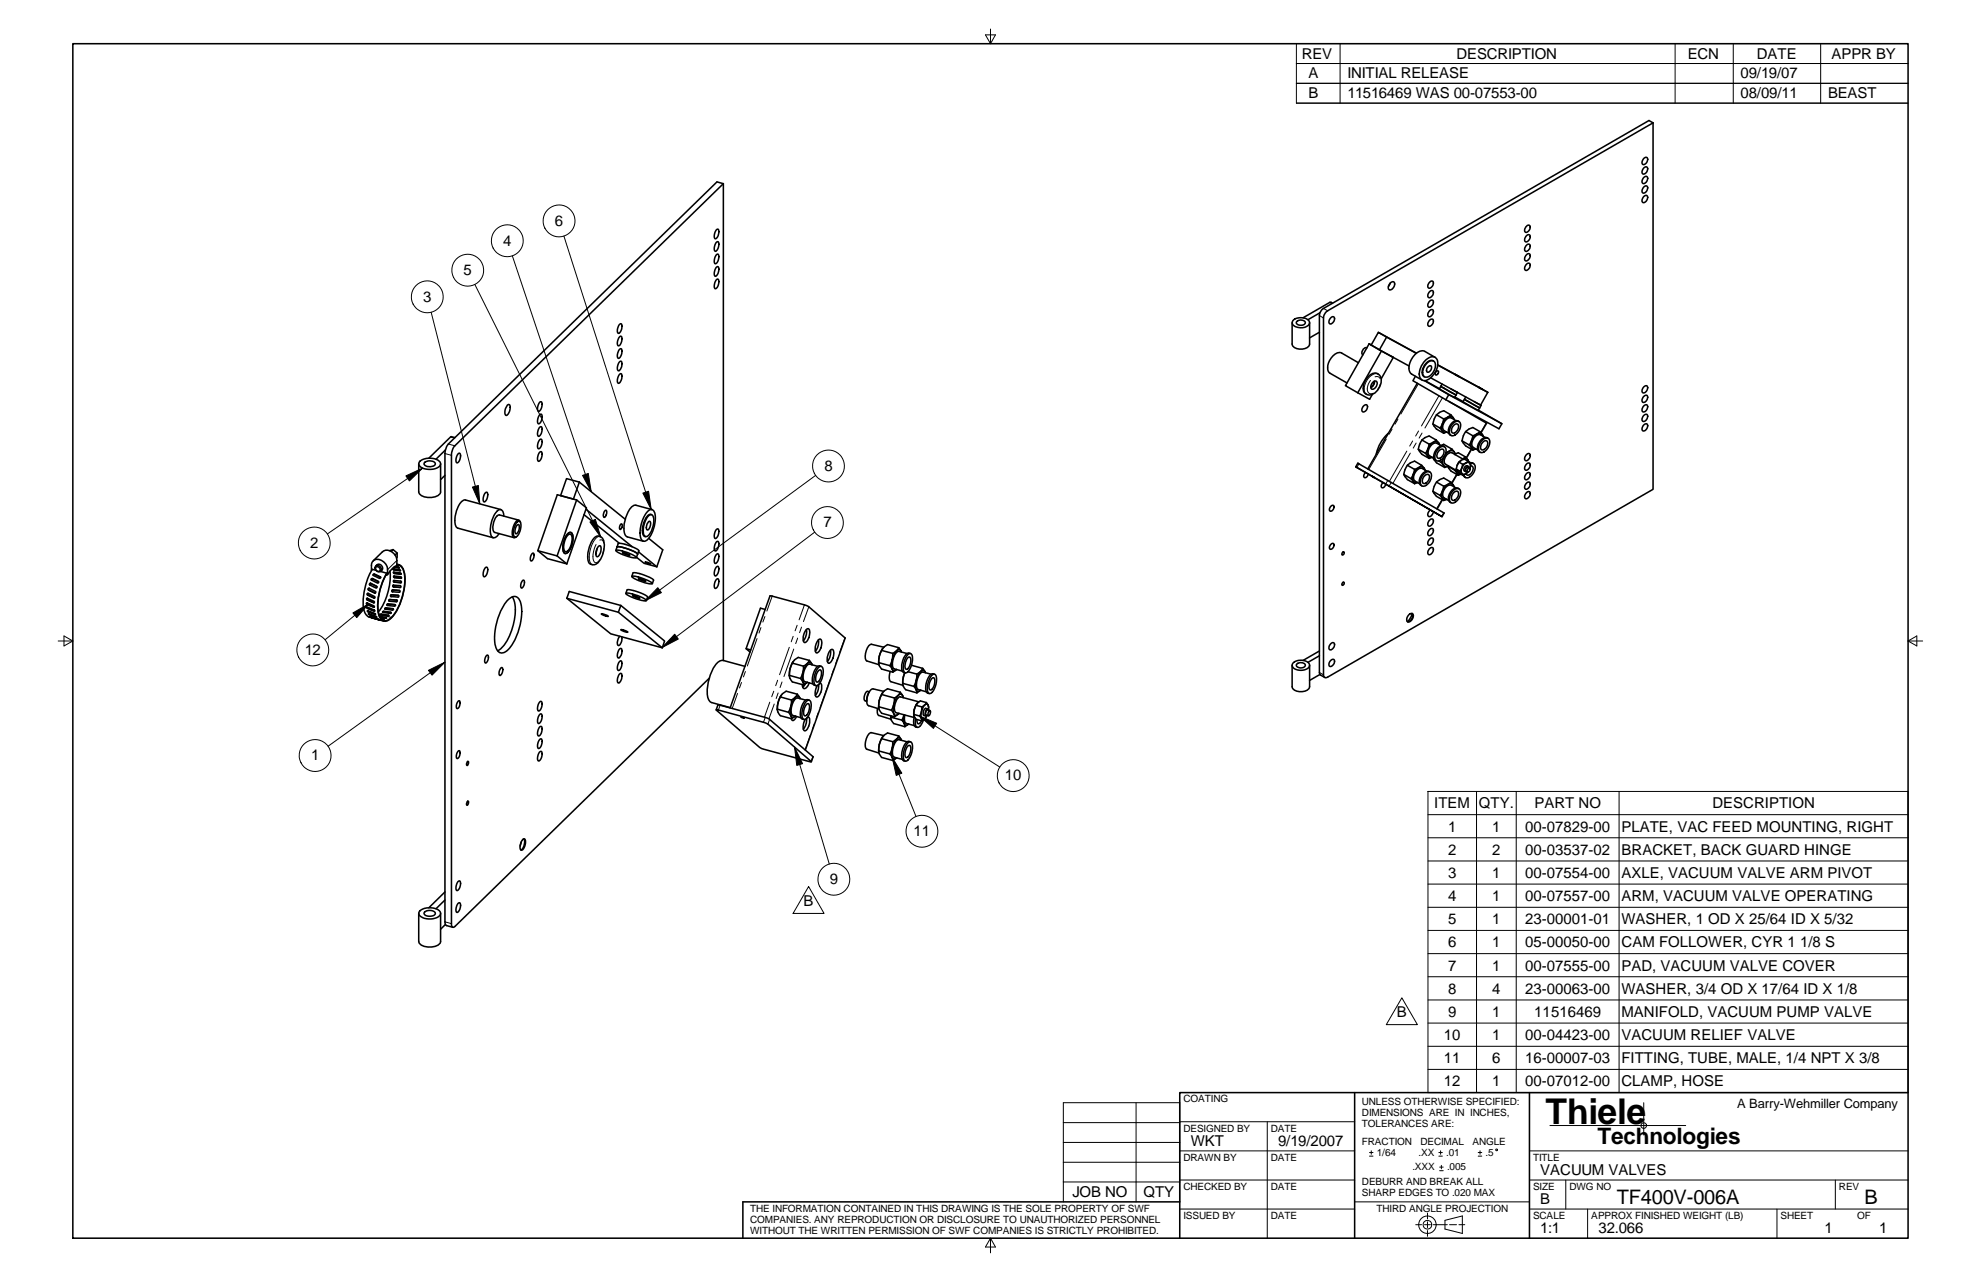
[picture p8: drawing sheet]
<svg xmlns="http://www.w3.org/2000/svg" width="432mm" height="279mm" viewBox="0 0 432 279" stroke-linecap="round" stroke-linejoin="round" font-family="sans-serif">
<defs><g id="words">
<text font-size="7.7" x="336.9" y="244.9">Thiele</text>
<text font-size="4.9" x="348.2" y="249.4">Technologies</text>
<g font-size="4.4">
<text x="352.4" y="262.3">TF400V-006A</text>
<text x="406.4" y="262.3">B</text>
</g>
<g font-size="3.3">
<text x="283.8" y="12.8">REV</text>
<text x="285.2" y="17.1">A</text>
<text x="293.7" y="17.1">INITIAL RELEASE</text>
<text x="317.5" y="12.8">DESCRIPTION</text>
<text x="367.9" y="12.8">ECN</text>
<text x="379.4" y="17.1">09/19/07</text>
<text x="383" y="12.8">DATE</text>
<text x="399.2" y="12.8">APPR BY</text>
<text x="285.2" y="21.4">B</text>
<text x="293.7" y="21.4">11516469 WAS 00-07553-00</text>
<text x="379.4" y="21.4">08/09/11</text>
<text x="398.5" y="21.4">BEAST</text>
<text x="109.7" y="53.5">4</text>
<text x="121" y="49.2">6</text>
<text x="101" y="59.9">5</text>
<text x="92.2" y="65.7">3</text>
<text x="179.7" y="102.6">8</text>
<text x="67.6" y="119.4">2</text>
<text x="179.5" y="114.9">7</text>
<text x="66.4" y="142.7">12</text>
<text x="67.8" y="165.7">1</text>
<text x="219" y="170.1">10</text>
<text x="312.6" y="176.2">ITEM QTY.</text>
<text x="334.5" y="176.2">PART NO</text>
<text x="373.2" y="176.2">DESCRIPTION</text>
<text x="199.1" y="182.2">11</text>
<text x="315.6" y="181.2">1</text>
<text x="325.2" y="181.2">1</text>
<text x="332.4" y="181.2">00-07829-00</text>
<text x="353.4" y="181.2">PLATE, VAC FEED MOUNTING, RIGHT</text>
<text x="315.6" y="186.3">2</text>
<text x="315.6" y="191.3">3</text>
<text x="325.2" y="191.3">1</text>
<text x="325.2" y="186.3">2</text>
<text x="332.4" y="191.3">00-07554-00</text>
<text x="332.4" y="186.3">00-03537-02</text>
<text x="353.4" y="191.3">AXLE, VACUUM VALVE ARM PIVOT</text>
<text x="353.4" y="186.3">BRACKET, BACK GUARD HINGE</text>
<text x="175.2" y="197.5">B</text>
<text x="180.9" y="192.7">9</text>
<text x="315.6" y="196.4">4</text>
<text x="325.2" y="196.4">1</text>
<text x="332.4" y="196.4">00-07557-00</text>
<text x="353.4" y="196.4">ARM, VACUUM VALVE OPERATING</text>
<text x="315.6" y="201.4">5</text>
<text x="325.2" y="201.4">1</text>
<text x="332.4" y="201.4">23-00001-01</text>
<text x="353.4" y="201.4">WASHER, 1 OD X 25/64 ID X 5/32</text>
<text x="315.6" y="206.5">6</text>
<text x="325.2" y="206.5">1</text>
<text x="332.4" y="206.5">05-00050-00</text>
<text x="353.4" y="206.5">CAM FOLLOWER, CYR 1 1/8 S</text>
<text x="315.6" y="211.5">7</text>
<text x="325.2" y="211.5">1</text>
<text x="332.4" y="211.5">00-07555-00</text>
<text x="353.4" y="211.5">PAD, VACUUM VALVE COVER</text>
<text x="304.5" y="221.7">B</text>
<text x="315.6" y="216.6">8</text>
<text x="315.6" y="221.6">9</text>
<text x="325.2" y="216.6">4</text>
<text x="325.2" y="221.6">1</text>
<text x="332.4" y="216.6">23-00063-00</text>
<text x="334.4" y="221.6">11516469</text>
<text x="353.4" y="221.6">MANIFOLD, VACUUM PUMP VALVE</text>
<text x="353.4" y="216.6">WASHER, 3/4 OD X 17/64 ID X 1/8</text>
<text x="314.7" y="226.7">10</text>
<text x="325.2" y="226.7">1</text>
<text x="332.4" y="226.7">00-04423-00</text>
<text x="353.4" y="226.7">VACUUM RELIEF VALVE</text>
<text x="314.7" y="231.7">11</text>
<text x="325.2" y="231.7">6</text>
<text x="332.4" y="231.7">16-00007-03</text>
<text x="353.4" y="231.7">FITTING, TUBE, MALE, 1/4 NPT X 3/8</text>
<text x="314.7" y="236.8">12</text>
<text x="325.2" y="236.8">1</text>
<text x="332.4" y="236.8">00-07012-00</text>
<text x="353.4" y="236.8">CLAMP, HOSE</text>
<text x="259.5" y="249.7">WKT</text>
<text x="278.6" y="249.7">9/19/2007</text>
<text x="335.7" y="256.1">VACUUM VALVES</text>
<text x="233.7" y="260.9">JOB NO</text>
<text x="249.2" y="260.9">QTY</text>
<text x="335.7" y="262.4">B</text>
<text x="335.7" y="268.8">1:1</text>
<text x="348.4" y="268.8">32.066</text>
<text x="397.7" y="268.8">1</text>
<text x="409.6" y="268.8">1</text>
</g>
<text font-size="2.8" x="378.6" y="241.4">A Barry-Wehmiller Company</text>
<g font-size="2.2">
<text x="258" y="240.3">COATING</text>
<text x="296.9" y="245.6">TOLERANCES ARE:</text>
<text x="296.9" y="243.2">DIMENSIONS ARE IN INCHES,</text>
<text x="296.9" y="240.8">UNLESS OTHERWISE SPECIFIED:</text>
<text x="258" y="246.6">DESIGNED BY</text>
<text x="277" y="246.6">DATE</text>
<text x="296.9" y="249.5">FRACTION</text>
<text x="300.1" y="251.9">1/64</text>
<text x="309.2" y="251.9">.XX</text>
<text x="309.6" y="249.5">DECIMAL</text>
<text x="315.3" y="251.9">.01</text>
<text x="320.9" y="249.5">ANGLE</text>
<text x="323.8" y="251.9">.5</text>
<text x="258" y="253">DRAWN BY</text>
<text x="277" y="253">DATE</text>
<text x="307.8" y="255.1">.XXX</text>
<text x="315.4" y="255.1">.005</text>
<text x="334.2" y="253">TITLE</text>
<text x="258" y="259.3">CHECKED BY</text>
<text x="277" y="259.3">DATE</text>
<text x="296.9" y="258.3">DEBURR AND BREAK ALL</text>
<text x="296.9" y="260.6">SHARP EDGES TO .020 MAX</text>
<text x="334.2" y="259.3">SIZE</text>
<text x="342.1" y="259.3">DWG NO</text>
<text x="400.8" y="259.3">REV</text>
<text x="163.5" y="269">WITHOUT THE WRITTEN PERMISSION OF SWF COMPANIES IS STRICTLY PROHIBITED.</text>
<text x="163.5" y="264.2">THE INFORMATION CONTAINED IN THIS DRAWING IS THE SOLE PROPERTY OF SWF</text>
<text x="163.5" y="266.6">COMPANIES. ANY REPRODUCTION OR DISCLOSURE TO UNAUTHORIZED PERSONNEL</text>
<text x="258" y="265.7">ISSUED BY</text>
<text x="277" y="265.7">DATE</text>
<text x="300" y="264.1">THIRD ANGLE PROJECTION</text>
<text x="334.2" y="265.7">SCALE</text>
<text x="346.9" y="265.7">APPROX FINISHED WEIGHT (LB)</text>
<text x="388.1" y="265.7">SHEET</text>
<text x="404.8" y="265.7">OF</text>
</g>
</g></defs>
<g fill="none" stroke="#000" stroke-width=".22">
<path d="M214.8 7.6h2.2l-1.1 1.9zM215.9 6.3v3.2M282.6 18.2h133.3M282.6 9.5v13h133.3M292.1 9.5v13M365.1 9.5v13M377.8 9.5v13M396.9 9.5v13M415.9 13.8h-133.3M111.7 55.8l17.2 51.3M122.9 51.5l19 59.5M94 68.1l10.6 41.7"/>
<path d="M103.5 62l27.4 55M287.6 68.8l.9 .5M288.5 67.2l.9 .5M289.8 65.9l.5 .3M97 98.8l1.4 .4M97.7 96.8l1.4 .4M98.2 95.2l.8 .3M298.7 82.9a2.2 2.2 0 0 0-.3 2.8l.4 .1 .5-.1M299.7 82.1h.7l.4 .4M300.4 81.5a2.4 2.4 0 0 0-2.6 1.7 2.17 2.17 0 0 0 .1 2.7M300.8 83.7l-.5 1.2M302.2 95.7l-3.9 6.6"/>
<path d="M303.4 93.5l-.6 1.1M304.7 91.3l-.6 1.1M306.6 98.3l-3.7 6.6M307.4 98.8l-3.8 6.5M307.9 96.1l-.6 1.1M308.7 96.6l-.7 1.1M309.2 83.7l-3.8 6.5M309.2 93.9l-.6 1.1M310 94.4l-.7 1.1M313.6 86.3l-3.8 6.5M314.4 86.7l-3.8 6.6M320.7 97.9l-1.1 1.9"/>
<path d="M323.9 92.2l-1.2 2.1M92.1 102l-20.7 14.4M129.9 118.7a4.6 4.6 0 0 0-.3 3.8 .78 .78 0 0 0 1.1-.5M130.7 117.7h.1a.6 .6 0 0 1 .8 .6M130.8 116.9a2.36 2.36 0 0 0-1.9 2 4.2 4.2 0 0 0 0 4.1l.2 .1M131.6 119.6l-.3 1.2M177.6 116l-33.3 25.1M177.8 103.6l-37.2 27.4M296.2 101.1l-.5 .8M302.5 104.7l-.5 .8M303.3 105.2l-.5 .7M314.3 108.9l-1.2 2"/>
<path d="M314.7 111.8l-.5 .7M317.5 103.4l-1.1 1.9M12.7 139.7h3.2M13.9 138.6l2 1.1-2 1.1zM80.1 131.7h-.1M80.1 130.7h-.1M80.1 132.5v.1M80.1 129.7h.1M80.3 133.3l-.1 .1M80.3 128.6h.1M80.4 131.6l-9.5 7.8M80.5 133.9v.1"/>
<path d="M80.8 134.3v.1M81.2 126.1h.1M81.2 134.7h.1M81.4 131.3v.1M81.4 132.3h.1M81.5 130.3h.1M81.6 133.1l-.1 .1M81.6 125.1v.1M81.7 129.2h.1M81.7 133.8v.1M82 134.4l-.1 .1M82.3 134.8v.1"/>
<path d="M82.5 126.7v.1M82.6 133.8l.3 .1M82.7 135.1h.1M82.9 125.7v.1M83.1 133.8v.1M83.6 133.2v.1M83.6 134.9v.1M83.9 134.2l1.4 .4M84.1 132.5h.1M84.1 134.6v.1M84.6 131.6v.1M84.6 134.1v.1"/>
<path d="M85 130.7h.1M85.1 133.4l.1 .1M85.3 129.6h.1M85.6 132.7h.1M85.8 127.9h.1M85.9 124.1v.1M86 126.9h-.1M86 124.9v.1M86 125.9h.1M86.1 131.8h.1M86.4 130.8h.1M86.5 122.2l-2 1.9"/>
<path d="M86.7 123.3h.1M86.8 129.8h.1M87 123.7v.1M87.2 124.3v.1M87.3 128h-.1M87.4 125.1l-.1 .1M87.4 127h-.1M87.4 126h.1M165 139.2l-2.1 5.9M165.9 136.8l-.5 1.2M166.7 134.4l-.4 1.2M168.3 129.9l-1.1 3.3"/>
<path d="M172.9 138.7l-.4 1.2M173.8 136.3l-.5 1.2M173.9 139.1l-.5 1.2M174.7 136.7l-.4 1.2M175.3 131.8l-1.1 3.3M176.3 132.2l-1.2 3.3M184.2 139l-1.2 3.2M415.9 139.7h3.2M415.9 139.7l1.9-1.1v2.2zM97 144.3l-25.5 18.3M157 153.7l-.4 1M160.8 151.1l-1.2 3.3"/>
<path d="M161.6 148.7l-.4 1.2M162.5 146.3l-.4 1.2M166.8 156.4l-.4 1M167.7 156.8l-.3 1M167.8 153l-1.2 3.3M168.7 150.6l-.5 1.2M168.8 153.4l-1.2 3.3M169.5 148.3l-.4 1.1M169.6 151l-.4 1.2M170.5 148.6l-.5 1.2M172 141.1l-2.1 5.9M173 141.5l-2.1 5.9"/>
<path d="M177.5 157.8l-.4 1.2M178.3 155.4l-.4 1.2M180.9 148.2l-2.1 6M181.7 145.8l-.4 1.2M182.6 143.4l-.4 1.2M200.5 156.1l17.4 11.1M287.6 146.6l.9 .5M173.2 162.8l7.6 25.5M176.6 160.2l-1.1 3.2M177.2 164.9l-.4 1M194.5 165.1l5.2 12.8M311.3 177.5h104.6"/>
<path d="M311.3 172.5h104.6v65.6h-104.6zM321.8 172.5v65.6M330.5 172.5v65.6M352.9 172.5v65.6M176.3 193.2l3.3 5.9h-6.7zM311.3 182.6h104.6M311.3 187.6h104.6M311.3 192.7h104.6M311.3 197.7h104.6M97 200.9l1.4 .4M305.6 217.5l3.3 5.8h-6.7zM311.3 202.8h104.6"/>
<path d="M311.3 207.8h104.6M311.3 212.9h104.6M311.3 217.9h104.6M311.3 223h104.6M311.3 228h104.6M311.3 233.1h104.6M231.8 249h25.4M231.8 253.3h25.4M231.8 244.7h25.4M231.8 257.6h25.4M247.6 240.3v21.6M257.2 244.5h38.1"/>
<path d="M257.2 250.8h38.1M257.2 257.2h38.1M276.2 244.5v25.4M298.5 252h.8M298.5 251.2h.8M298.9 250.8v.8M313.6 252h.8M313.6 251.2h.8M313.8 255.1h.8M313.8 254.4h.8M314 250.8v.8M314.2 254v.7"/>
<path d="M322.2 252h.8M322.2 251.2h.8M322.6 250.8v.8M333.4 250.8h82.5M333.4 257.2h82.5M337.8 245.3h29.6M341.3 257.2v6.3M358.3 240.3v7.1M400 257.2v6.3M215.9 269.9l1.1 1.9h-2.2zM215.9 269.9v3.1M231.8 261.9v-21.6h25.4v21.6"/>
<path d="M257.2 263.5h38.1M295.3 261.9h38.1M308.6 266.9h1.3M310.5 266.9h1.3M311.1 264.4v1.2M311.1 268.2v1.3M311.1 266.3v1.2M312.4 266.9h3.1M315 266l3.7-1v3.8l-3.7-.9zM316 266.9h1.5M318 266.9h1.3M333.4 263.5h82.5"/>
<path d="M346.1 263.5v6.4M387.3 263.5v6.4"/>
<circle cx="102" cy="58.9" r="3.5"/>
<circle cx="110.6" cy="52.5" r="3.5"/>
<circle cx="121.9" cy="48.1" r="3.5"/>
<circle cx="93.1" cy="64.7" r="3.5"/>
<circle cx="68.5" cy="118.3" r="3.5"/>
<circle cx="180.4" cy="113.9" r="3.5"/>
<circle cx="180.6" cy="101.6" r="3.5"/>
<circle cx="68.2" cy="141.6" r="3.5"/>
<circle cx="68.7" cy="164.7" r="3.5"/>
<circle cx="220.8" cy="169" r="3.5"/>
<circle cx="181.8" cy="191.6" r="3.5"/>
<circle cx="201" cy="181.2" r="3.5"/>
<circle cx="326.2" cy="250.6" r=".2"/>
<circle cx="358.3" cy="245.3" r=".61"/>
<circle cx="311.1" cy="266.9" r=".95"/>
<circle cx="311.1" cy="266.9" r="1.91"/>
</g>
<g fill="none" stroke="#000" stroke-width=".34">
<path d="M15.9 9.5h400v260.4h-400zM358.3 38.7a.5 .5 0 0 1 .7-.2 .5 .5 0 0 1 .1 .8 .64 .64 0 0 1-.4 .6 .64 .64 0 0 1-.8-.1v-.4zM358.3 36.6a.5 .5 0 0 1 .7-.2 .5 .5 0 0 1 .1 .8 .64 .64 0 0 1-.4 .7 .64 .64 0 0 1-.8-.2v-.4zM358.3 34.6a.5 .5 0 0 1 .7-.2 .5 .5 0 0 1 .1 .8 .64 .64 0 0 1-.4 .6 .64 .64 0 0 1-.8-.2v-.4zM360.3 26.8l-.9-.5-70.9 40.9-.7 .7-.2 .9v77.8l.1 .4 1.1 .6M156.1 58.3l.3-.2a1.32 1.32 0 0 1-.1 1.9l-.3 .2a1.37 1.37 0 0 1 .1-1.9zM156.1 52.9l.3-.2a1.32 1.32 0 0 1-.1 1.9l-.3 .2a1.37 1.37 0 0 1 .1-1.9zM156.3 55.4h.1a1.48 1.48 0 0 1-.4 2.1 1.33 1.33 0 0 1 .1-1.9zM156.3 50l.1-.1a1.33 1.33 0 0 1-.1 1.9l-.3 .2a1.33 1.33 0 0 1 .1-1.9zM157.7 40l-1.4-.4-58.6 57.2-.4 .7-.3 1.3v102.1l.2 .8 1.5 .4M157.7 40l-58.6 57.2-.4 .7-.3 1.1v102.3a.49 .49 0 0 0 .1 .7 .49 .49 0 0 0 .6-.1l55.5-54.1M157.7 40v104"/>
<path d="M332.6 57.7l.6-.4 .3 .2a1.09 1.09 0 0 1-.9 1.4 .8 .8 0 0 1 0-1.2zM332.6 55.6l.6-.3 .3 .1a1.09 1.09 0 0 1-.9 1.5 .8 .8 0 0 1 0-1.3zM332.6 53.6l.6-.4 .3 .1a1.09 1.09 0 0 1-.9 1.5 .8 .8 0 0 1 0-1.2zM332.6 49.4l.6-.3 .3 .1a.99 .99 0 0 1-1.1 1.3l-.1-.5zM332.6 51.5l.6-.4 .3 .1a.99 .99 0 0 1-1.1 1.4l-.1-.5zM358.3 42.9a.5 .5 0 0 1 .7-.2 .5 .5 0 0 1 .1 .8 .64 .64 0 0 1-.4 .6 .64 .64 0 0 1-.8-.2v-.4zM358.3 40.8a.5 .5 0 0 1 .7-.2 .5 .5 0 0 1 .1 .8 .64 .64 0 0 1-.4 .6 .64 .64 0 0 1-.8-.2v-.4zM135 76.2l.3-.2a1.25 1.25 0 0 1 0 1.7l-.4 .4a1.35 1.35 0 0 1 .1-1.9zM135 70.7l.4-.1a1.63 1.63 0 0 1-.6 2.1l-.2-.4v-.5zM135.1 78.8l.2-.1a1.28 1.28 0 0 1-.1 1.8l-.4 .3a1.78 1.78 0 0 1 .3-2zM135.1 73.3h.2a1.37 1.37 0 0 1-.2 1.9l-.2 .2a1.32 1.32 0 0 1 .1-1.9zM156.3 60.9l.1-.1a1.42 1.42 0 0 1-.5 2.1 1.82 1.82 0 0 1 .4-2z"/>
<path d="M282 69.7a2.48 2.48 0 0 1 3.4 .5 1.81 1.81 0 0 1-2.5 1.1l-1-.5-.2-.4zM282.7 70l.6-.2a1.2 1.2 0 0 1 1.2 .4 1.08 1.08 0 0 1-1.8 .4l-.1-.3zM285.5 70.3v4.7a2.13 2.13 0 0 1-3 .9l-.5-.3-.4-.6v-4.7M287.6 72.4l-2.1 1.2M287.7 68.2l-2.6 1.5M289 68l71.3-41.2v79.8l-70.9 41a.55 .55 0 0 1-.6 0 .55 .55 0 0 1-.3-.5v-77.8l.1-.7zM290 69.3a.5 .5 0 0 1 .8-.2 .5 .5 0 0 1 0 .8 1.04 1.04 0 0 1-.9 .7l-.2-.4zM290.5 66.1l-.6-.2-5.9 3.4M296.1 79.1l-3.7-2.2a2.37 2.37 0 0 0-2.6 1.8 2.03 2.03 0 0 0 .1 2.6l3.7 2.2M297.9 75.8a.96 .96 0 0 0-.9 .5 .96 .96 0 0 0 .1 1M298.4 74.9l-5.1 9.2 2.7 1.5M298.4 74.9l2.7 1.6"/>
<path d="M298.4 74.9l.5 .3M298.9 75.2l1.8 1M300.4 72.4l8.4 4.6M300.7 76.2l6.4 3.6M301.1 76.5l-5.1 9.1M301.1 76.5l2.6 1.4M302.2 73.5l-1.8-1.1-1.5 2.8M302.2 73.5l6.5 3.5M302.2 73.5l-1.5 2.7M303.1 61.7a.51 .51 0 0 1 .7-.3 .51 .51 0 0 1 .2 .7 .9 .9 0 0 1-1.3 .9v-.7zM303.1 61.7l-.5 .7M303.3 77.6l.4 .3"/>
<path d="M303.7 77.9l-2.6 4.7M310.7 78.6l.4-.4a1.34 1.34 0 0 1 1.7-.3 1.34 1.34 0 0 1 .6 1.7 4 4 0 0 1-3 3.4 1.82 1.82 0 0 1-.8-2.7l.4-.9zM310.9 79.3a1.02 1.02 0 0 1 1.1-.7 1.02 1.02 0 0 1 .9 .9 2.74 2.74 0 0 1-2.1 2.7 1.26 1.26 0 0 1-.5-2zM311.5 61.6l.6-.4 .3 .1a1.08 1.08 0 0 1-1 1.5 .79 .79 0 0 1 .1-1.2zM311.5 63.7l.6-.4 .3 .1a1.08 1.08 0 0 1-1 1.5 .79 .79 0 0 1 .1-1.2zM311.5 65.7l.6-.3 .3 .1a1.08 1.08 0 0 1-1 1.5 .79 .79 0 0 1 .1-1.3zM311.5 67.8l.6-.3 .3 .1a1.08 1.08 0 0 1-1 1.4 .79 .79 0 0 1 .1-1.2zM311.5 69.9l.6-.4 .3 .1a1.08 1.08 0 0 1-1 1.5 .79 .79 0 0 1 .1-1.2zM312.5 78.7a1.34 1.34 0 0 0-1.9 .7 1.89 1.89 0 0 0-.2 2.7h.1M312.8 77.9l-2.2-1.3a2.39 2.39 0 0 0-2.8 1.5 2.57 2.57 0 0 0-.1 3.4l2.2 1.3M313.4 79.5l10.9 6M313.4 79.6l10.9 5.9"/>
<path d="M97.1 98.1l-2.1 2M99.2 95.4l-1-.1-4.7 4.6M99.9 98.8h.2a1.48 1.48 0 0 1-.4 2.1 1.33 1.33 0 0 1 .1-1.9zM110.6 88.3l.2-.2a1.24 1.24 0 0 1 .2 1.6 .71 .71 0 0 1-.8 .8l-.1-1.1zM117.6 93.2l.3-.2a1.32 1.32 0 0 1-.2 1.9l-.2 .2a1.37 1.37 0 0 1 .1-1.9zM117.6 98.6l.3-.2a1.32 1.32 0 0 1-.2 1.9l-.2 .2a1.37 1.37 0 0 1 .1-1.9zM117.7 87.6l.2-.1a1.32 1.32 0 0 1-.2 2l-.2 .2a1.56 1.56 0 0 1 .2-2.1zM117.7 90.3h.2a1.35 1.35 0 0 1-.2 1.9l-.2 .2a1.33 1.33 0 0 1 .1-1.9zM117.7 95.8l.2-.1a1.48 1.48 0 0 1-.4 2.1 1.33 1.33 0 0 1 .1-1.9zM135.1 81.5l.3-.1a1.56 1.56 0 0 1-.7 2.1 1.72 1.72 0 0 1 .4-2zM296 85.6l2.5 1.4 .6-1M297.2 88.5a.51 .51 0 0 1 .8-.2 .51 .51 0 0 1 0 .8 .64 .64 0 0 1-.4 .6 .64 .64 0 0 1-.7-.2v-.4z"/>
<path d="M299.3 83.2a.51 .51 0 0 1 .8-.1 .51 .51 0 0 1 0 .8 .91 .91 0 0 1-1.2 .8l-.1-.6zM299.5 83.1l-.2 .8-.5 .4M299.6 83.1a1.44 1.44 0 0 1-.8 1.4M300.4 81.5a1.43 1.43 0 0 0-2.1 .5 2.9 2.9 0 0 0-.8 3.7l.1 .1a1.84 1.84 0 0 0 2.7-.8 2.35 2.35 0 0 0 .1-3.4M302.6 94.4a8.4 8.4 0 0 0-2.6 4.6M308.5 82l-.5 1 7.2 4.1M308.9 83.5l-10.8 18.7M309.2 97.9l.7 1.1 1.6 .9M309.2 97.9l1.5 .9M309.9 95.9l.7-.5 .9-.4 1.6 .9M309.9 95.9l-.5 .9-.2 1.1M309.9 95.9l1.6 .9"/>
<path d="M310.5 83l5.3 3M310.6 83l3.2 1.7M310.7 98.8l.5 .6M311.2 80l.5-.3 .3 .1a.9 .9 0 0 1-1 1.2v-.5zM311.2 99.4l.3 .5M311.2 97.9l-.5 .9M311.2 99.4l.4 .3h.5l-.6 .2M311.2 97.9l-.1 .8 .1 .7M311.5 96.8l-.3 1.1M311.8 82.3l10.9 6 1.6-2.8M312.3 92.4l.8 1.1 1.6 .9M312.3 92.4l1.6 .9"/>
<path d="M312.4 99.8l.7 1.1 1.8 1M312.4 96.4l-.9 .4M312.4 96.4l.6-.2 .6 .3M312.4 96.4l-.7 .6-.5 .9M313.1 95.9l.5 .6M313.1 95.9l-.7 .5M313.1 81l.2-.2a.47 .47 0 0 1 .1 .6 .47 .47 0 0 1-.5 .2zM313.1 90.4l.7-.5 .9-.4 1.5 .9M313.1 90.4l-.5 .9-.3 1.1M313.1 90.4l1.6 .9M313.6 96.5l.2 .5M313.6 96.5l.1 .4"/>
<path d="M313.6 98.3a.65 .65 0 0 1 .9-.4 .65 .65 0 0 1 .2 1.1 .96 .96 0 0 1-1.4 .7l-.1-.6zM313.6 97.7a.91 .91 0 0 1 1.3-.3 .91 .91 0 0 1 .2 1.3 1.88 1.88 0 0 1-2 1.7 1.96 1.96 0 0 1 .5-2.7zM313.8 84.8l3.3 1.8 .6-1.1M313.9 93.3l.5 .6M314 84.2l-.2 .6M314 97.1l.7-.3 1.8 1.1M314 84.2l3.4 1.9M314.2 97.2l-1-.6a1.75 1.75 0 0 0-1.9 1.8v.5l.3 .4 1 .6M314.3 83.7l-.3 .5M314.4 93.9l.3 .5M314.4 92.4l-.5 .9M314.4 93.9l.3 .3 .6-.1-.6 .3"/>
<path d="M314.4 92.4l-.2 .8 .2 .7M314.7 91.3l-.3 1.1M314.7 99.5l-.6 1.3M314.9 97.4a1.12 1.12 0 0 0-1.7 .4 1.72 1.72 0 0 0-.3 2.5l.2 .1M315.6 90.9l-.9 .4M315.6 90.9l.6-.2 .5 .3M315.6 90.9l-.7 .6-.5 .9M315.8 87.5l8.2 4.7-1.2 2.1M315.8 86l11.6 6.4-.7 1.1-11.5-6.4M315.8 86l-.6 1.1M316.2 84.7l1.4 .8M316.2 90.4l.5 .6"/>
<path d="M316.2 90.4l-.6 .5M316.5 97.9l-1.4 .8M316.5 97.9l.6 .9 .1 .3M316.7 91l.3 .5M316.7 91l.2 .4M316.8 92.2a.91 .91 0 0 1 1.3-.3 .91 .91 0 0 1 .2 1.3 1.88 1.88 0 0 1-2 1.7 1.96 1.96 0 0 1 .5-2.7zM316.9 92.6a.55 .55 0 0 1 .8-.2 .55 .55 0 0 1 .2 .8 1.21 1.21 0 0 1-1.3 1.1 1.26 1.26 0 0 1 .3-1.7zM317.1 86.5l1.8 1M317.1 99.1a.84 .84 0 0 0-.5-.9 .84 .84 0 0 0-1 .3 2.4 2.4 0 0 0-.9 3l.5 .2 .5-.2M317.2 81.6l.8 .5zM317.2 98.9l.7-.2 1.5 .9M317.4 91.7l-1-.6a1.86 1.86 0 0 0-1.7 2.7l1.1 .6"/>
<path d="M318 91.9a1.07 1.07 0 0 0-1.6 .4 1.61 1.61 0 0 0-.1 2.6M318.7 96.1l.8 1.1 1.5 .9M318.7 96.1l1.6 .9M319.2 87l-.3 .6 3.3 1.9 .6-1.2M319.2 87l3.3 1.9M319.4 99.6l.5 .6M319.4 99.6l-.6 .5 .6-.2 .5 .3M319.5 94.1l.6-.5 .9-.4 1.6 .9M319.5 94.1l-.5 .9-.3 1.1M319.5 94.1l1.5 .9M319.5 86.5l-.3 .5M320.3 97l.5 .6"/>
<path d="M320.8 97.9l-1.2 1.9M320.8 97.6l.2 .5M320.8 96l-.5 1M320.8 97.6l.3 .2h.6l-.7 .3M320.8 96l-.2 .9 .2 .7M321 95l-.2 1M321.4 87.5l1.4 .8h-.1M321.9 94.6l-.9 .4M321.9 94.6l.7-.2 .5 .3M321.9 94.6l-.7 .6-.4 .8M322.2 89.4l5.2 3M322.3 84.4l.9 .5z"/>
<path d="M322.6 94.1l.5 .6M322.6 94.1l-.7 .5M323.1 94.7l.2 .4M323.1 95.9a.91 .91 0 0 1 1.3-.3 .91 .91 0 0 1 .3 1.3 1.88 1.88 0 0 1-2.1 1.7 1.96 1.96 0 0 1 .5-2.7zM323.3 96.3a.56 .56 0 0 1 .8-.2 .56 .56 0 0 1 .2 .8 1.25 1.25 0 0 1-1.4 1.1 1.29 1.29 0 0 1 .4-1.7zM323.7 95.3l-1-.5a1.86 1.86 0 0 0-1.6 2.7l1 .6M324.4 95.5a1.06 1.06 0 0 0-1.7 .5 1.62 1.62 0 0 0-.1 2.6M332.6 99.2l.6-.4 .3 .1a1.08 1.08 0 0 1-.9 1.5 .78 .78 0 0 1 0-1.2zM358.3 84.3a.51 .51 0 0 1 .7-.2 .51 .51 0 0 1 .1 .8 .64 .64 0 0 1-.5 .7 .64 .64 0 0 1-.7-.2v-.4zM358.3 86.4a.51 .51 0 0 1 .7-.2 .51 .51 0 0 1 .1 .8 .64 .64 0 0 1-.5 .6 .64 .64 0 0 1-.7-.1v-.4zM358.3 88.5a.51 .51 0 0 1 .7-.2 .51 .51 0 0 1 .1 .8 .64 .64 0 0 1-.5 .6 .64 .64 0 0 1-.7-.2v-.4zM358.3 92.6a.51 .51 0 0 1 .7-.2 .51 .51 0 0 1 .1 .8 .64 .64 0 0 1-.5 .7 .64 .64 0 0 1-.7-.2v-.4z"/>
<path d="M358.3 90.6a.51 .51 0 0 1 .7-.2 .51 .51 0 0 1 .1 .8 .64 .64 0 0 1-.5 .6 .64 .64 0 0 1-.7-.2v-.4zM85.7 119.8l-.8 .2M85.7 119.8l.9 .7-.5 .4M85.7 119.8l-.4 .4M91.5 100.5a3.5 3.5 0 0 1 4.5 .3 1.24 1.24 0 0 1-1.2 1.4 2.98 2.98 0 0 1-3.5-1zM92.6 100.8a1.77 1.77 0 0 1 2.3 .2v.1a1.57 1.57 0 0 1-2.5 0zM96 101.1v6.1a1.54 1.54 0 0 1-1.5 1.2 3.7 3.7 0 0 1-2.9-.6l-.3-.6v-6.1M97 103.6l-1 .9M105.9 107.3h.1a1.32 1.32 0 0 1-.1 1.9l-.3 .2a1.35 1.35 0 0 1 .1-1.9zM109.2 111.1l-7.7-2.1a1.78 1.78 0 0 0-1.6 1.3 5.5 5.5 0 0 0-.4 4.6l.3 .2 7.7 2.1M109.8 112.5v-.4a.88 .88 0 0 0-.6-1 .88 .88 0 0 0-1.1 .6 6.4 6.4 0 0 0-1.1 4.9l.2 .4a1.17 1.17 0 0 0 1.6-.7M112.7 113.8l.4-.2a1.56 1.56 0 0 1 .3 2l-.7 1.3a.47 .47 0 0 1-.5 .1 .47 .47 0 0 1-.3-.5 3.7 3.7 0 0 1 .8-2.7z"/>
<path d="M112.8 114.4l.1-.1a1.18 1.18 0 0 1-.1 1.8l-.2 .2a.67 .67 0 0 1-.3-.9zM113.1 113.4l-4.4-1.2a2.94 2.94 0 0 0-1 3.8l4.4 1.2M113.5 113.9l-.1-.2a.44 .44 0 0 0-.4-.3 .44 .44 0 0 0-.4 .2 3.5 3.5 0 0 0-.7 3.5l.4 .1 .3-.3M123.5 104.3l2.8 .8-1.3 3.7-2.8-.8zM123.7 116.7a.53 .53 0 0 1 .7-.2 3.2 3.2 0 0 1-1 3.7 1.01 1.01 0 0 1-.5-1.3l.3-1.2zM123.8 116.3a.63 .63 0 0 1 .8-.2 .63 .63 0 0 1 .3 .8 4.1 4.1 0 0 1-1.6 3.7 1.29 1.29 0 0 1-.6-1.7l.5-1.7zM123.9 116.2l.4-.2a1.04 1.04 0 0 1 .6 1.4l-.3 1.6a3 3 0 0 1-1.2 1.6 .99 .99 0 0 1-.7-1.3l.4-2zM125.7 109l2.1 1.7-4.3 12.2M125.7 109l-4.2-1.2-4.3 12.2 4.2 1.2M125.7 109l-4.3 12.2M126.3 105.1l10 8.1M127.3 112.2l7.7 6.2"/>
<path d="M127.7 111l10.1 8.2M129.7 117a1.4 1.4 0 0 1 1.6 .2 1.4 1.4 0 0 1 .4 1.5 5.2 5.2 0 0 1-1.8 4.3 1.19 1.19 0 0 1-1.8-1.2 6.5 6.5 0 0 1 1.6-4.8zM130.2 119.5l-.3 1M130.5 119l.3-.1a1.91 1.91 0 0 1-.6 2.4 1.55 1.55 0 0 1 .1-2.1zM131.9 111.3l.2-.1 .1 .1v.7l-.1 .4-.4 .4-.2-.7zM134.2 120l.5-1.5a7.8 7.8 0 0 1 4.6 1.6l-.3 .7M134.3 119.9l1 .1a7.8 7.8 0 0 1 3.4 1.6 8 8 0 0 1-4.5-1.6zM134.5 119.2a7.7 7.7 0 0 1 4.5 1.6 8.5 8.5 0 0 0-4.5-1.6zM135.4 114.2a.74 .74 0 0 1-.3 1.2l-.1-.5zM141.2 111.4a.86 .86 0 0 1 1-.3 .86 .86 0 0 1 .6 .9 7 7 0 0 1-1.9 5.8l-.4 .2a1.51 1.51 0 0 1-1-1.9 7.5 7.5 0 0 1 1.7-4.7zM141.3 112.5a.62 .62 0 0 1 .8-.3 .62 .62 0 0 1 .4 .7 4.8 4.8 0 0 1-1.5 4l-.2 .1a1.38 1.38 0 0 1-.6-1.7l.3-1.4zM141.4 113.7l.2-.1a1.35 1.35 0 0 1-.5 1.9 1.56 1.56 0 0 1 .3-1.8z"/>
<path d="M141.4 117.3l3.1 2.5-1.3 3.7M142 112.2l-.2-.1a2.27 2.27 0 0 0-1.6 2.2 2.36 2.36 0 0 0 .3 2.6h.2M142.1 111.1l-3.5-1a1.67 1.67 0 0 0-1.5 1.2 6.3 6.3 0 0 0-.8 5.4l.4 .3 3.6 1M156.1 115.4l.3-.1a1.32 1.32 0 0 1-.1 1.9l-.3 .2a1.37 1.37 0 0 1 .1-2zM156.3 118h.1a1.32 1.32 0 0 1-.1 1.9l-.3 .2a1.33 1.33 0 0 1 .1-1.9zM290.1 118.7l.5-.3a.71 .71 0 0 1 0 .9 .71 .71 0 0 1-.8 .3v-.3zM290.1 110.4l.5-.3a.73 .73 0 0 1 0 .9 .73 .73 0 0 1-.8 .3v-.3zM295.5 101.7l.5-.8 18.8 10.9-.5 .8M295.5 101.7l18.8 10.9zM297.6 103l-.3 .5 .1 .6 .6-.2 .2-.6M299 103.8l.6 .3zM301.5 105.2l-.4 .5 .1 .6 .6-.2 .2-.6"/>
<path d="M306 103.4l.8 1.1 1.5 .9M306 103.4l1.6 .9M306.8 101.4l.6-.5 .9-.4 1.6 .9M306.8 101.4l-.5 .9-.3 1.1M306.8 101.4l1.5 .9M307.6 104.3l.5 .6M308.1 104.9l.2 .5M308.1 103.4l-.5 .9M308.1 104.9l.4 .3h.5l-.7 .2M308.1 103.4l-.2 .8 .2 .7M308.3 102.3l-.2 1.1M309.2 101.9l-.9 .4"/>
<path d="M309.2 101.9l.7-.2 .5 .3M309.2 101.9l-.7 .6-.4 .9M309.9 101.4l.5 .6M309.9 101.4l-.7 .5M310.4 102l.2 .5M310.4 102l.2 .4M310.4 103.8a.65 .65 0 0 1 1-.4 .65 .65 0 0 1 .1 1.1 .96 .96 0 0 1-1.4 .7l-.1-.6zM310.4 103.2a.86 .86 0 0 1 1-.4 .86 .86 0 0 1 .6 .8 2.26 2.26 0 0 1-1.9 2.4 1.57 1.57 0 0 1 .1-2.5zM311 102.7l-1-.6a1.75 1.75 0 0 0-1.9 1.8v.5l.3 .4 1 .6M311.5 113.4l.6-.3 .3 .1a.99 .99 0 0 1-1.1 1.4l-.1-.6zM311.5 115.5l.6-.3 .3 .1a.99 .99 0 0 1-1.1 1.3l-.1-.5zM311.5 117.6l.6-.4 .3 .1a.99 .99 0 0 1-1.1 1.4l-.1-.5z"/>
<path d="M311.5 119.7l.6-.4 .3 .1a.99 .99 0 0 1-1.1 1.4l-.1-.6zM311.7 102.9a1.07 1.07 0 0 0-1.7 .4 1.71 1.71 0 0 0-.3 2.5l.2 .1M311.8 111.1a1.26 1.26 0 0 0-.5 1.3l.2 .2a1.14 1.14 0 0 0 .9-1.1M312.3 107.1l.8 1.1 1.6 .9M312.3 107.1l1.6 .9M313.1 105.1l.7-.5 .9-.4 1.5 .9M313.1 105.1l-.5 .9-.3 1.1M313.1 105.1l1.6 .9M313.6 100.5l.5 .3M313.9 108l.5 .6M314.1 100.8l.8 1.1M314.4 108.9l-1.2 2"/>
<path d="M314.4 108.6l.3 .5M314.4 107l-.5 1M314.4 108.6l.3 .3 .6-.1-.6 .3M314.4 107l-.2 .9 .2 .7M314.7 106l-.3 1M315.5 101.6l.8 1.1 1.6 .9M315.6 101.6l1.5 .9M315.6 105.6l-.9 .4M315.6 105.6l.6-.2 .5 .3M315.6 105.6l-.7 .6-.5 .8M315.7 101.5l-.8 .4M316.2 105.1l.5 .6"/>
<path d="M316.2 105.1l-.6 .5M316.7 105.7l.3 .4M316.7 105.7l.2 .4M316.8 107.5a.65 .65 0 0 1 .9-.4 .65 .65 0 0 1 .1 1 .96 .96 0 0 1-1.3 .8l-.1-.7zM316.8 106.9a.91 .91 0 0 1 1.3-.3 .91 .91 0 0 1 .2 1.3 1.88 1.88 0 0 1-2 1.7 1.96 1.96 0 0 1 .5-2.7zM317.1 102.5l.5 .6M317.1 102.4v.1M317.4 106.3l-1-.5a1.73 1.73 0 0 0-1.9 1.7v.6l.2 .4 1.1 .6M317.4 102.2l.8 .5M317.4 102.5l.2 .6M317.4 102.2l.6 .9 .8 .4M317.6 102.5l.2 .2"/>
<path d="M317.6 103.4l-1.1 1.9M317.6 103.1l.3 .5M317.6 103.1l.3 .2h.6M317.9 103h.1M318 100.8l-.4 .7M318 103l.9 .6M318 100.7l-.6 1.5M318 100.7l.8 .5M318 106.5a1.12 1.12 0 0 0-1.6 .5 1.72 1.72 0 0 0-.3 2.4l.2 .2M318.2 102.7l.6 .8M318.5 103.3l-.6 .3M318.5 100.3l.7-.2 .8 .4"/>
<path d="M318.5 100.3l-.5 .4M318.5 100.3l-.3 .2M318.8 101.2l-.6 1.5M318.9 103.5l.5 .6M319 100.1l-2.5-1.4a1.64 1.64 0 0 0-1.4 2.5l2.6 1.5M319.5 103.3l-.7 .2M319.9 100.2l.3 .4M319.9 100.2l.2 .4M320 102.9l-.5 .4M320 100.5l-1.2 .7M320 102.2l.3-.2a.45 .45 0 0 1 .1 .6 .45 .45 0 0 1-.6 .2zM320 100.5l.4 .5a.78 .78 0 0 1 0 1.1 .76 .76 0 0 0 .1-.9 .76 .76 0 0 0-.9-.4 1.89 1.89 0 0 0-.9 2.5l.5 .1 .3-.1"/>
<path d="M320 102.8l-.5 .5M320 100.5l.5 .3M320.1 101.7a.64 .64 0 0 0-.9 .2 .64 .64 0 0 0 .3 .9M320.2 102v-.2a.61 .61 0 0 0-.7 .1 .61 .61 0 0 0-.1 .8l.4 .1M320.3 100.9l.4-.1 .5 .2M320.4 102l-.4-.2a.55 .55 0 0 0-.4 .9l.3 .1M320.4 101.1a.86 .86 0 0 1 1.1 .2 .86 .86 0 0 1 0 1.1 2.25 2.25 0 0 1-1.8 1.7l-.5-.3-.1-.4M320.5 101.6l.2-.1a.93 .93 0 0 1 0 1.6 .61 .61 0 0 1-.5 .5 .61 .61 0 0 1-.6-.4M332.6 101.3l.6-.4 .3 .1a1.08 1.08 0 0 1-.9 1.5 .78 .78 0 0 1 0-1.2zM332.6 103.3l.6-.3 .3 .1a1.08 1.08 0 0 1-1 1.4 .79 .79 0 0 1 .1-1.2zM332.6 105.4l.6-.3 .3 .1a1.08 1.08 0 0 1-1 1.4 .79 .79 0 0 1 .1-1.2zM332.6 107.5l.6-.4 .3 .1a1.08 1.08 0 0 1-1 1.5 .79 .79 0 0 1 .1-1.2z"/>
<path d="M79.9 131.4l1.5 .6 .2 .3-1.6-.6zM79.9 131.4l.1 .3 1.6 .6M79.9 130.4l1.6 .7 .1 .3-1.6-.7zM79.9 132.4l1.6 .5 .2 .2-1.7-.5zM80 132.3l.1 .2 1.6 .6M80 130.4l.1 .3 1.5 .6M80.1 133.1l1.6 .6 .2 .2-1.7-.5zM80.1 129.4l.2-.1 1.3 .7 .1 .3h-.2l-1.4-.6zM80.1 133.1l1.8 .8M80.2 129.3v.4l1.5 .6M80.3 133.8l1.8 .7zM80.3 128.2l1.5 .7 .1 .3h-.2l-1.4-.6z"/>
<path d="M80.3 133.8l1.8 .6M80.5 128.2l-.2 .2 .1 .2 1.4 .7M80.6 127.2l.2-.1 1.3 .7 .1 .2-.2 .2-1.4-.7zM80.6 134.3l1.8 .6zM80.8 127.1v.1M80.8 127.2l-.2 .1 .1 .2M80.8 127.2l1.3 .6M80.9 126.4l.3-.3 1.3 .7M80.9 126.1h.3l1.4 .8-.3 .2-1.3-.7zM81 134.6l1.8 .5zM81 124.3a2.12 2.12 0 0 1 .8-2.3 2.52 2.52 0 0 1 2.7 3.2h-.2M81.3 122.2l2.1-2a2.09 2.09 0 0 1 3.1 2v1.1l-.9 .6-1.1 1.3"/>
<path d="M81.3 125.4l.3-.2 1.4 .6M81.4 125.2l.2-.1 1.3 .6 .1 .2-.3 .1-1.3-.6zM81.9 123.4a.81 .81 0 0 1 1.3-.2 .81 .81 0 0 1-.2 1.3M81.9 123.4a.77 .77 0 0 1 1 .2 .77 .77 0 0 1-.1 1 .83 .83 0 0 1-.9-.3 .83 .83 0 0 1 0-.9zM82 124.3l-.9-.2a14.7 14.7 0 0 0-1.9 8.4 2.22 2.22 0 0 0 1.3 2l3.1 .9M82 123.6a.56 .56 0 0 1 .7 .2 .56 .56 0 0 1-.2 .7l-.5-.2-.2-.4zM82.7 134.3l1.6 .4-1.5-.2M82.8 134.4l1.4 .3M82.9 134l.2-.1 1.7 .3M82.9 133.9l1.9 .3-.2 .1-1.6-.3zM82.9 124.5l1.4 .4M83 134.7l.8 .3-.7-.1 .6 .1"/>
<path d="M83.4 133.4l.2-.1 1.7 .3M83.4 133.3l1.9 .2-.3 .2-1.5-.2zM83.9 132.7l.2-.2 1.7 .3M83.9 132.6l1.9 .2-.3 .2-1.5-.2zM84.1 125.3h.1M84.2 125.3h.1M84.3 125.1h.1M84.3 125.2l-.1 .1M84.3 125.1l-.1 .2M84.3 125.1v.1M84.4 131.7l1.7 .1 .1 .1-.2 .2-1.5-.1zM84.8 130.7l1.6 .1 .2 .2-.2 .1-1.5-.1-.1-.1z"/>
<path d="M85 124.5a13.3 13.3 0 0 1-2.5 8.9M85.1 129.7l1.7 .1 .1 .2-.1 .1-1.5-.1zM85.5 128.6l1.6 .1 .1 .2-.1 .2-1.6-.1zM85.6 128.6h.1M85.6 124l1.5 .1 .2 .3-1.4-.2zM85.7 127.6h1.5l.2 .3-.2 .1-1.5-.1zM85.7 123.9l.2 .2 1.4 .2M85.7 124.7l1.5 .2 .3 .2-.2 .1-1.4-.2zM85.7 127.5v.3l.1 .1 1.5 .1M85.8 124.7l.2 .2 1.4 .2M85.8 126.5l1.5 .1 .2 .3-.1 .1-1.5-.1zM85.8 125.6l1.5 .1 .2 .2-.1 .1-1.4-.1z"/>
<path d="M85.8 126.5l.2 .4 1.5 .1M85.9 125.6l.1 .3 1.5 .1M86 123.5l1 .2M86.1 123.4l.8 .2 .2 .2-1.2-.2M86.2 131.9l-1.6-.2-.3 .2M86.5 123.2l.3 .1h-.3M86.5 123l.5 .1M86.5 123.2h.1M86.5 123.2a1.35 1.35 0 0 1 1.5 1.4 12.5 12.5 0 0 1-3 10.3 1.43 1.43 0 0 1-1.6 .3 1.43 1.43 0 0 1-.9-1.4 13.6 13.6 0 0 1 1.8-8.9M86.5 123.1a1.57 1.57 0 0 1 1.6 1.6 12.7 12.7 0 0 1-3.1 10.3 1.45 1.45 0 0 1-1.7 .3 1.45 1.45 0 0 1-.8-1.5 13.6 13.6 0 0 1 1.8-8.9M86.6 130.9l-1.6-.2-.2 .3M86.6 120.5v1l-.2 .1"/>
<path d="M86.9 129.8l-1.6-.2-.1 .2v.2M87.1 128.7l-1.5-.1-.2 .2 .2 .2M105.9 123.7l.1-.1a1.48 1.48 0 0 1-.4 2.1 1.33 1.33 0 0 1 .1-1.9zM110.5 131a2.11 2.11 0 0 1 2.2-.8 5.2 5.2 0 0 1 .9 4.4 12.3 12.3 0 0 1-3.1 7.2 1.37 1.37 0 0 1-1.5 .5 1.37 1.37 0 0 1-.9-1.2 12.9 12.9 0 0 1 2.4-10.1zM111.7 130.1a7.7 7.7 0 0 1 .2 6 8.8 8.8 0 0 1-3.4 5.7M113.9 126.6l.2-.2a1.21 1.21 0 0 1-.5 1.7l-.1-.8zM116 120.7l.2-.2a1.19 1.19 0 0 1-.5 1.7l-.1-.8zM117.2 120l2.1 1.8 4.2 1.1M121.4 121.2l2.1 1.7M123.5 130.4l9.6 7.7 11.3 3.1M123.5 130.4l.6-1.5 11.2 3.1M123.5 130.4l11.3 3"/>
<path d="M131.1 133.8l.8 .1 .7 .4-1-.2zM134.8 133.4l9.6 7.8M135.1 138.7a1.83 1.83 0 0 0-.4 2 1.61 1.61 0 0 0 .9-1.8l-.1-.1M135.3 137.2l.8 .2 .7 .4-.8-.2zM135.3 132l9.6 7.7-.5 1.5M135.3 132l-.5 1.4M135.7 120.4l.8 .2 .8 .4-.8-.1zM136.4 129.3l.3-.7a7.6 7.6 0 0 1 4.5 1.6l-.3 .7M136.5 129.3l1 .1a7.6 7.6 0 0 1 3.4 1.5 8.1 8.1 0 0 1-4.5-1.5zM137.7 125.6l.3-.7a7.3 7.3 0 0 1 4.5 1.5l-.3 .8M137.8 125.6l1 .1a8.6 8.6 0 0 1 3.4 1.5 7.4 7.4 0 0 1-4.5-1.6zM137.9 129.8l1 .2 .6 .4-.9-.2z"/>
<path d="M138.7 121.5l1.7 1.3 2.8 .7M139 120.8l-.3 .7M139.2 120.3l4 3.2M139.2 126.1l1 .2 .6 .4-1-.2zM140.6 122.5l1.2 .4zM156.1 123.6l.3-.2a1.32 1.32 0 0 1-.1 1.9l-.3 .2a1.37 1.37 0 0 1 .1-1.9zM156.3 120.8l.1-.1a1.33 1.33 0 0 1-.1 1.9l-.3 .2a1.33 1.33 0 0 1 .1-1.9zM156.3 126.2l.1-.1a1.48 1.48 0 0 1-.4 2.1 1.33 1.33 0 0 1 .1-1.9zM166.8 132.8l-1-.3-3.2 8.9 .9 .7M175.7 137.2l.6-.1a2.61 2.61 0 0 1-.7 2.9h-.3a2.45 2.45 0 0 1 .4-2.8zM175.8 137.2l-.1 1.1-.6 1.4M178.3 139.5l.6-.2a2.37 2.37 0 0 1-.9 3 2.43 2.43 0 0 1 .3-2.8z"/>
<path d="M178.4 139.4v1.2l-.7 1.3M292.7 127l.1-.1 .2 .2-.3 .5-.2-.2zM292.7 120.4l.1-.1 .2 .2-.3 .5-.2-.2zM307.1 133.9a.57 .57 0 0 1 .9-.1 .57 .57 0 0 1 0 .9 .87 .87 0 0 1-1.3 .7v-.8zM307.8 133.7a1.23 1.23 0 0 1-1 1.8l.7-.9 .3-.9M99.8 152.8l.3-.1a1.21 1.21 0 0 1-.5 1.7l-.1-.8zM106 142.9l.3-.1a1.22 1.22 0 0 1-.5 1.7l-.2-.6zM109.2 145.6l.2-.1a1.2 1.2 0 0 1-.5 1.7l-.1-.9zM117.7 152.9l.2-.1a1.42 1.42 0 0 1-.6 2.1 1.82 1.82 0 0 1 .4-2zM117.7 155.6h.2a1.32 1.32 0 0 1-.2 1.9l-.2 .2a1.35 1.35 0 0 1 .1-1.9zM117.7 158.3h.2a1.32 1.32 0 0 1-.2 1.9l-.2 .2a1.33 1.33 0 0 1 .1-1.9zM135 141.5l.3-.2a1.28 1.28 0 0 1-.1 1.8l-.4 .3-.2-.3v-.8z"/>
<path d="M135 146.9l.4-.1a1.63 1.63 0 0 1-.6 2.1l-.2-.4v-.5zM135.1 144.1l.2-.1a1.37 1.37 0 0 1-.2 1.9l-.2 .2a1.32 1.32 0 0 1 .1-1.9zM156.1 154.7l.4-1.1h.2l11 3.1 9.5 8.2-.4 1.1M156.1 154.7l11.2 3.1 9.5 8.2-10.3-2.7-.8-.4zM159.2 154.3l8.6-24.4 7.5 1.9 .9 .4 8 6.9-8.7 24.4M161.5 156.2l.7 .3zM162.4 145.2l-4.8-1.3a2 2 0 0 0-1.9 1.4 9.7 9.7 0 0 0-1.2 7.2l.6 .6 4.1 1.1M162.6 141.4l1 .2M169.4 154.6l.2 .7 .5 .7 2.4 .6M169.4 154.6l2.5 .6M170.1 151.9l-.5 1.4-.2 1.3M170.1 151.9l2.4 .7"/>
<path d="M170.3 151.5a5.2 5.2 0 0 0-.9 3.2M171.9 155.2l.5 .8M172.1 147.2l2.4 .7M172.1 147.2l.1 .6 .5 .8 2.4 .7M172.4 156l.1 .6M172.4 153.9l-.5 1.3M172.4 156l.1 .1a.54 .54 0 0 0 .9 0l-.9 .5M172.4 153.9l-.2 1.1 .2 1M172.5 152.6l-.1 1.3M172.7 144.5l2.4 .7M172.7 144.5l-.5 1.4-.1 1.3M172.9 144.1a5.2 5.2 0 0 0-.8 3.3"/>
<path d="M173.4 152l-.6 .9-.4 1M173.4 152l-.9 .6M173.4 152a.53 .53 0 0 1 .5-.3 .53 .53 0 0 1 .4 .4M173.6 156.1l-.1 .2a.95 .95 0 0 1-.8 .7l-.2-.4M173.8 151.3l.5 .8M173.8 151.3l-.4 .7M173.8 151.3l-2.4-.7a2.37 2.37 0 0 0-1.3 1.3M174.3 152.1l.1 .2M174.5 147.9l.5 .7M175 148.6l.1 .7M175 146.6l-.5 1.3M175 148.6l.1 .2a.56 .56 0 0 0 .9-.1l-.9 .6"/>
<path d="M175 146.6l-.1 1.1 .1 .9M175.1 145.2l-.1 1.4M175.5 149.1l-.5 .7M175.6 152.6l-1.7-.5a2.34 2.34 0 0 0-1.4 2.4 1.19 1.19 0 0 0 .3 1.4l1.8 .5M175.7 152.9l.2-.2a.45 .45 0 0 1 .5-.1 .45 .45 0 0 1 .3 .4 3.8 3.8 0 0 1-1.3 3.8h-.2a2.22 2.22 0 0 1-.2-2.5zM175.8 153.5l.3-.1a1.6 1.6 0 0 1 0 2l-.3 .5-.3 .1a1.74 1.74 0 0 1 .1-2.3zM175.8 156.6l-.2 1.5-.5 .8M176 144.6l-.6 .9-.4 1.1M176 144.6l-.9 .6M176 144.6a.53 .53 0 0 1 .5-.2 .53 .53 0 0 1 .4 .3M176.1 156.3a1.17 1.17 0 0 1 .3 1.6l-.6 1.2-.5 .2a2.23 2.23 0 0 1 .2-2.5M176.4 152.6l-.4-.1a2.62 2.62 0 0 0-1.5 2.5l-.1 .7a.9 .9 0 0 0 .8 1.1"/>
<path d="M176.4 148.8l-.1 .3a1.27 1.27 0 0 1-1.1 1l-.2-.2-.1-.7M176.4 143.9l.5 .8M176.4 143.9l-.4 .7M176.4 143.9l-2.4-.6a2.53 2.53 0 0 0-1.3 1.2M176.9 144.7l.1 .2M178.2 145.2l-1.7-.5a2.49 2.49 0 0 0-1.4 2.5 1.25 1.25 0 0 0 .4 1.4l1.7 .5M178.3 145.6l.2-.2a.54 .54 0 0 1 .7-.1 .54 .54 0 0 1 .2 .6 3.7 3.7 0 0 1-1.4 3.5 1.2 1.2 0 0 1-.6-1.6l.4-1.2zM178.4 149.2l-.2 1.5-.5 .9M178.4 146.1l.4-.1a1.8 1.8 0 0 1-.2 2.3l-.5 .4a1.79 1.79 0 0 1 .2-2.4zM178.7 148.9a1.19 1.19 0 0 1 .3 1.6l-.4 1-.3 .3-.4 .1a2.27 2.27 0 0 1 .2-2.5M179 145.2a.83 .83 0 0 0-1.2 .5 3.7 3.7 0 0 0-.5 3.5l.6 .2M181 141.8l.5-.2a2.35 2.35 0 0 1-.9 3 2.36 2.36 0 0 1 .4-2.8z"/>
<path d="M181 141.7v1.2l-.7 1.3M189.4 150.9l-.2-.2a1.39 1.39 0 0 0-.8 1.9l.5 .1M189.5 150.8l-.4 .8-.2 1.2M191.3 154.4l-.1 1 .2 .4 2.8 1M191.5 154.1v.1M191.5 144.4v.2M191.5 144.4l2.5 .7M191.5 154l2.8 .8M191.5 144.4l.2 .7 .5 .7 2.4 .7M191.5 154l.2 .7 .5 .7 2.8 .8M191.7 152.7l-.2 1.3M191.7 152.7l-.2 1.4"/>
<path d="M192.2 141.8l2.4 .6M192.2 151.4l2.8 .7M192.2 141.8l-.5 1.2-.2 1.4M192.2 151.4l-.5 1.3M192.4 151l-.7 1.7M192.4 141.4h-.1a5.4 5.4 0 0 0-.8 3M192.6 150.7l-2.3-.6a2.82 2.82 0 0 0-1.4 2.9l.2 .5 .2 .3 2.3 .7M192.6 141.1l-2.7-.7a2.54 2.54 0 0 0-1.3 2.7l.1 .6 .2 .4 2.7 .8M192.6 141.1l-.4 .7M192.6 150.7l-.4 .7M192.6 141.1l.9-.6 2.4 .7M192.6 150.7l.9-.6 2.7 .8"/>
<path d="M194 145.1l.5 .7M194.1 146.3a2.05 2.05 0 0 0 .1 2.3l2.6 .8M194.1 156.3l.1 .1M194.2 156.3l.1 .7 .5 .7 2.4 .7M194.2 156l-.1 .3M194.2 156.3l2.4 .7M194.3 154.8l.5 .7 .2 .7M194.5 143.8l-.5 1.3M194.5 145.8l.1 .2a.52 .52 0 0 0 .8-.1l-.8 .6M194.5 143.8l-.2 1.1 .2 .9M194.5 145.8l.1 .7M194.6 142.4l-.1 1.4"/>
<path d="M195 152.1l-.2 1.3-.5 1.4M195.4 141.8l-.8 .6M195.4 141.8l-.5 .9-.4 1.1M195.4 141.8a.55 .55 0 0 1 .5-.2 .55 .55 0 0 1 .5 .3M195.8 155.6l-.8 .6M195.9 141.2l-.5 .6M195.9 141.2l.5 .7M195.9 155.5l-.1 .1zM196.2 150.9a2.37 2.37 0 0 1-1.2 1.2M196.2 150.9l.7 1.1a.64 .64 0 0 0-.5-.7 .64 .64 0 0 0-.8 .4 4.1 4.1 0 0 0-.6 4.1l.4 .1 .4-.3M196.4 141.9l.1 .2M196.8 148.9l2.4 .7"/>
<path d="M196.8 148.9v.2M196.8 148.9l.1 .7 .5 .7 2.5 .7M197.1 155.8l-.1 1.3 .1 .6-.5-.7zM197.1 157.7l.1 .1a.56 .56 0 0 0 .9 0l-.9 .6zM197.2 146.6l-.3 .9-.1 1.4v-.8zM197.2 155.8a1.66 1.66 0 0 0 .3 1.9l1.8 .4M197.7 142.4l-1.7-.4a1.16 1.16 0 0 0-1.1 1 2.91 2.91 0 0 0 0 2.8l1.8 .5M197.8 142.8l.4-.3a.71 .71 0 0 1 .7 .9 3.6 3.6 0 0 1-1.4 3.2h-.2a2.87 2.87 0 0 1 .1-3.2zM197.9 143.3l.3-.1a1.79 1.79 0 0 1-.1 2.3l-.5 .4a1.59 1.59 0 0 1 0-2.1zM197.9 146.4l2 .5M198.5 142.4a.83 .83 0 0 0-1.2 .5 4 4 0 0 0-.5 3.6l.5 .1M198.7 145l2.4 .7"/>
<path d="M199.2 155.7l1.3 .4M199.2 155.7l.1 .5 .4 .6 1.3 .3M199.2 149.6l.5 .7M199.2 155.9l.2 .4M199.2 156.4v1.5a.74 .74 0 0 0 .7 .6M199.3 154.7l-.1 1.1M199.3 154.7l-.1 1M199.6 156.7l-.1 .5a1.3 1.3 0 0 0 .4 1.3 1.9 1.9 0 0 0 1.4-1.6M199.7 153.7l1.3 .4M199.7 153.7l-.4 1M199.7 148.3l-.5 1.3M199.7 150.3l.1 .2a.54 .54 0 0 0 .9-.1l-.8 .6"/>
<path d="M199.7 148.3l-.1 1.1 .1 .9M199.7 150.3l.2 .7M199.8 153.5l-.5 1.2M199.8 153.4v.1M199.9 146.9l-.2 1.4M199.9 156.8v.3a.51 .51 0 0 0 .4 .6l.6-.6M200 153.2l-.3 .5M200 153.2l-.2 .3M200.3 153l-4.1-1.2a2.71 2.71 0 0 0-.9 3.5l4.1 1.1M200.5 156.1l.4 .5 .1 .5M200.7 146.3l-.6 .9-.4 1.1M200.7 146.3a.53 .53 0 0 1 .5-.2 .53 .53 0 0 1 .4 .3"/>
<path d="M200.7 146.3l-.8 .6M201 154.1l-.1 .9-.4 1.1M201.1 145.7l.5 .7M201.1 145.7l-.4 .6M201.6 156.7l-.6 .4M201.6 153.6a.51 .51 0 0 1 .6 0 .51 .51 0 0 1 .2 .6v.6l-.1-.2a.98 .98 0 0 0-.6 1.4l.4-.1a.87 .87 0 0 1-1.2 .8 3.3 3.3 0 0 1 .7-3.1zM201.6 146.4l.1 .2M201.8 156.5l-.2 .2M201.8 156.4v.1M201.9 153.1l-.2 .4-.7 .6M201.9 153.1l-1.3-.3-.6 .4M201.9 153.1l.5 1.1"/>
<path d="M202.2 154.5l-.4-.1a1.16 1.16 0 0 0-.4 1.5l.4 .1M202.5 154.9h.1a.73 .73 0 0 1-.2 1.1l-.1-.5zM202.7 154.9l-.5-.2a.84 .84 0 0 0-.3 1.2l.5 .1M202.9 146.9l-1.7-.4a2.3 2.3 0 0 0-1.4 2.4 1.14 1.14 0 0 0 .4 1.4l1.7 .5M203 147.3l.2-.2a.45 .45 0 0 1 .5-.2 .45 .45 0 0 1 .3 .4 3.8 3.8 0 0 1-1.3 3.9 .88 .88 0 0 1-.6-1.3l.2-1.2zM203.1 147.8l.4-.1a1.82 1.82 0 0 1-.2 2.3l-.5 .4a1.74 1.74 0 0 1 .2-2.3zM203.7 146.9h-.4a1.85 1.85 0 0 0-1.3 1.7 2.35 2.35 0 0 0 .2 2.5l.4 .1M281.6 145v4.6a2.11 2.11 0 0 0 3 1l.5-.3 .4-.7v-4.6M282 144.4a2.68 2.68 0 0 1 3.3 .2 1.2 1.2 0 0 1-1.4 1.5 1.94 1.94 0 0 1-2.3-1.1zM282.7 144.7l.6-.3a1.14 1.14 0 0 1 1.2 .5 1.1 1.1 0 0 1-1.8 .4l-.1-.3zM287.6 142.9l-2.5 1.5M287.6 141.9l-3.6 2"/>
<path d="M287.7 147l-2.2 1.3M290 144a.51 .51 0 0 1 .8-.2 .51 .51 0 0 1 0 .8 .64 .64 0 0 1-.4 .6 .64 .64 0 0 1-.7-.2l.1-.6zM290 140.3a.5 .5 0 0 1 .8-.2 .5 .5 0 0 1 0 .8 1.04 1.04 0 0 1-.9 .7l-.2-.4zM99.8 163.7l.3-.1a1.21 1.21 0 0 1-.5 1.7l-.1-.8zM101.9 174.6l.2 .1v.3l-.3 .5-.1-.2zM101.9 166l.1-.1a.59 .59 0 0 1-.2 .9l-.1-.4zM117.6 163.9l.3-.2a1.32 1.32 0 0 1-.2 2l-.2 .2a1.37 1.37 0 0 1 .1-2zM117.7 161.1l.2-.1a1.35 1.35 0 0 1-.2 1.9l-.2 .2a1.33 1.33 0 0 1 .1-1.9zM191.5 163.7v.1M191.5 163.7l2.5 .6M191.5 163.7l.2 .6 .5 .8 2.4 .6M192.2 161l2.4 .6"/>
<path d="M192.2 161l-.5 1.3-.2 1.4M192.4 160.6l-.1 .1a5.2 5.2 0 0 0-.8 3M192.6 160.3l-2.7-.6a2.47 2.47 0 0 0-1.3 2.7l.1 .5 .2 .4 2.7 .8M192.6 160.3l-.4 .7M192.6 160.3l.9-.6 2.4 .7M194 164.3l.5 .8M194.5 163l-.5 1.3M194.5 165.1a.53 .53 0 0 0 .4 .3 .53 .53 0 0 0 .5-.2l-.8 .5M194.5 163l-.2 1.1 .2 1M194.5 165.1l.1 .6M194.6 161.6l-.1 1.4M195.4 161.1l-.8 .5"/>
<path d="M195.4 161.1l-.5 .8-.4 1.1M195.4 161.1a.54 .54 0 0 1 .5-.3 .54 .54 0 0 1 .5 .4M195.9 160.4l-.5 .7M195.9 160.4l.5 .8M196.4 161.2l.1 .1zM197.7 161.7l-1.7-.5a1.17 1.17 0 0 0-1.1 1.1 3.7 3.7 0 0 0-.3 2.4l.3 .3 1.8 .5M197.8 162l.4-.3a.71 .71 0 0 1 .7 1 3.6 3.6 0 0 1-1.4 3.2 .91 .91 0 0 1-.6-1.2l.2-1.3zM197.9 162.6l.3-.2a1.79 1.79 0 0 1-.1 2.4l-.5 .3a1.8 1.8 0 0 1 .1-2.3zM198.5 161.7l-.4-.1a1.36 1.36 0 0 0-1.2 1.2 3.9 3.9 0 0 0-.2 2.7l.3 .3 .3 .1M91.3 199.1v6.1a1.55 1.55 0 0 0 1.6 1.1 3.7 3.7 0 0 0 2.8-.5l.3-.5v-6.2M91.5 198.5a3.6 3.6 0 0 1 4.4 .2 .93 .93 0 0 1-.7 1.3 3.6 3.6 0 0 1-3.8-.5 .75 .75 0 0 1 .1-1zM92.6 198.8a1.54 1.54 0 0 1 2.3 .3 1.6 1.6 0 0 1-2.5 0z"/>
<path d="M97 194.4l-3.5 3.4M97 196.2l-2 1.9M99.8 192.2l.3-.2a1.32 1.32 0 0 1-.2 1.9l-.2 .2a1.37 1.37 0 0 1 .1-1.9zM99.8 196.9l.3-.2a1.32 1.32 0 0 1-.2 1.9l-.2 .3a1.37 1.37 0 0 1 .1-2zM113.6 183.5l-.2 .9M114 183l.3-.2a1.88 1.88 0 0 1-.6 2.5 1.61 1.61 0 0 1 .1-2.1zM114.2 182.8a2.17 2.17 0 0 1-.7 2.5M97.1 201.5l-1.1 1M295.3 238.1v31.8M333.4 238.1v31.8M415.9 238.1h-158.7v31.8M257.2 261.9h-95.3v8"/>
</g>
<g fill="#000" stroke="#000" stroke-width=".22">
<path d="M88.5 103.7l3.6-1.7-2.9 2.8z" fill-rule="evenodd"/>
<path d="M103 106.2l1.3-.4 .3 4z" fill-rule="evenodd"/>
<path d="M127 103.6l1.2-.4 .7 3.9z" fill-rule="evenodd"/>
<path d="M128.6 113.8l1.2-.6 1.1 3.8z" fill-rule="evenodd"/>
<path d="M140.1 107.5l1.3-.4 .5 3.9z" fill-rule="evenodd"/>
<path d="M76.9 133.6l3.5-2-2.6 3z" fill-rule="evenodd"/>
<path d="M143.4 128.1l.8 1.1-3.6 1.8z" fill-rule="evenodd"/>
<path d="M93.4 146.1l3.6-1.8-2.8 2.9z" fill-rule="evenodd"/>
<path d="M147.1 138.2l.7 1.1-3.5 1.8z" fill-rule="evenodd"/>
<path d="M200.5 156.1l3.7 1.5-.7 1.2z" fill-rule="evenodd"/>
<path d="M173.2 162.8l1.7 3.6-1.2 .4z" fill-rule="evenodd"/>
<path d="M194.5 165.1l2.1 3.4-1.3 .5z" fill-rule="evenodd"/>
</g>
<use href="#words"/>
</svg>
